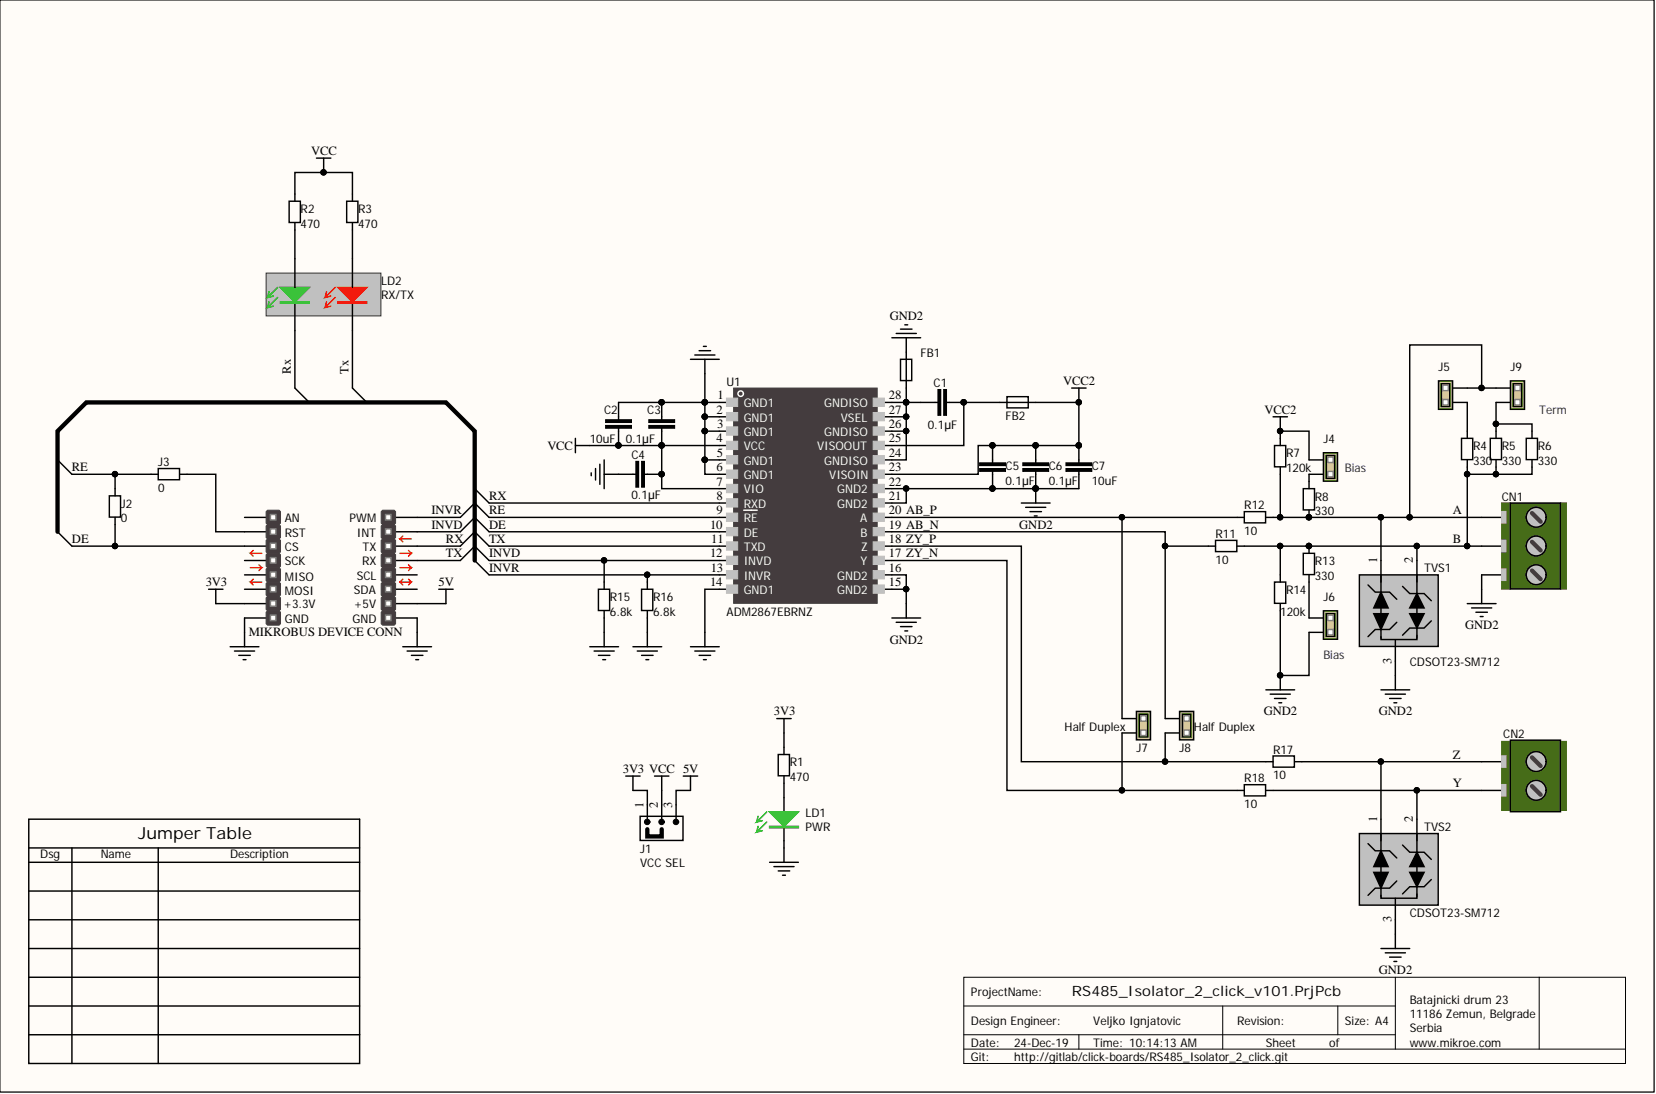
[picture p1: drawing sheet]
<svg xmlns="http://www.w3.org/2000/svg" width="292mm" height="193mm" viewBox="0 0 292 193" stroke-linecap="round" stroke-linejoin="round" font-family="sans-serif">
<defs><g id="words">
<text font-size="2.9" x="24.4" y="147.9">Jumper Table</text>
<text font-size="2.5" x="189" y="175.6">RS485_Isolator_2_click_v101.PrjPcb</text>
<g font-size="2.2">
<text x="54.9" y="27.3">VCC</text>
<text x="156.9" y="56.5">GND2</text>
<text x="51.3" y="65.9" transform="rotate(-90 51.3 65.9)">Rx</text>
<text x="61.5" y="65.9" transform="rotate(-90 61.5 65.9)">Tx</text>
<text x="126.6" y="70.4">1</text>
<text x="156.8" y="70.4">28</text>
<text x="187.5" y="67.9">VCC2</text>
<text x="126.4" y="73">2</text>
<text x="126.5" y="75.5">3</text>
<text x="156.8" y="75.5">26</text>
<text x="156.8" y="73">27</text>
<text x="223.1" y="73">VCC2</text>
<text x="12.7" y="83.1">RE</text>
<text x="96.5" y="79.3">VCC</text>
<text x="126.4" y="78">4</text>
<text x="126.4" y="83.1">6</text>
<text x="126.4" y="80.6">5</text>
<text x="156.8" y="83.1">23</text>
<text x="156.8" y="80.6">24</text>
<text x="156.8" y="78">25</text>
<text x="86.3" y="88.2">RX</text>
<text x="126.4" y="85.6">7</text>
<text x="126.4" y="88.2">8</text>
<text x="156.8" y="88.2">21</text>
<text x="156.8" y="85.6">22</text>
<text x="12.7" y="95.8">DE</text>
<text x="76.1" y="93.3">INVD</text>
<text x="76.1" y="90.7">INVR</text>
<text x="78.7" y="95.8">RX</text>
<text x="86.3" y="95.8">TX</text>
<text x="86.3" y="90.7">RE</text>
<text x="86.3" y="93.3">DE</text>
<text x="125.2" y="93.3">10</text>
<text x="125.4" y="95.8">11</text>
<text x="126.4" y="90.7">9</text>
<text x="156.8" y="95.8">18 ZY_P</text>
<text x="156.8" y="93.3">19 AB_N</text>
<text x="156.8" y="90.7">20 AB_P</text>
<text x="179.8" y="93.3">GND2</text>
<text x="256.3" y="90.7">A</text>
<text x="256.3" y="95.8">B</text>
<text x="78.7" y="98.3">TX</text>
<text x="86.3" y="98.3">INVD</text>
<text x="86.3" y="100.9">INVR</text>
<text x="125.2" y="98.3">12</text>
<text x="125.4" y="100.9">13</text>
<text x="156.8" y="100.9">16</text>
<text x="156.8" y="98.3">17 ZY_N</text>
<text x="242.9" y="99.4" transform="rotate(-90 242.9 99.4)">1</text>
<text x="249.2" y="99.4" transform="rotate(-90 249.2 99.4)">2</text>
<text x="36.3" y="103.4">3V3</text>
<text x="77.4" y="103.4">5V</text>
<text x="125.2" y="103.4">14</text>
<text x="156.8" y="103.4">15</text>
<text x="43.9" y="112.3">MIKROBUS DEVICE CONN</text>
<text x="156.9" y="113.5">GND2</text>
<text x="258.4" y="111">GND2</text>
<text x="245.4" y="117" transform="rotate(-90 245.4 117)">3</text>
<text x="136.5" y="126.2">3V3</text>
<text x="222.9" y="126.2">GND2</text>
<text x="243.2" y="126.2">GND2</text>
<text x="109.9" y="136.3">3V3 VCC 5V</text>
<text x="256.3" y="133.8">Z</text>
<text x="113.5" y="142.5" transform="rotate(-90 113.5 142.5)">1</text>
<text x="116" y="142.5" transform="rotate(-90 116 142.5)">2</text>
<text x="118.6" y="142.5" transform="rotate(-90 118.6 142.5)">3</text>
<text x="256.3" y="138.9">Y</text>
<text x="242.9" y="145" transform="rotate(-90 242.9 145)">1</text>
<text x="249.2" y="145" transform="rotate(-90 249.2 145)">2</text>
<text x="245.4" y="162.7" transform="rotate(-90 245.4 162.7)">3</text>
<text x="243.2" y="171.8">GND2</text>
</g>
<g font-size="2.1">
<text x="53" y="37.6">R2</text>
<text x="53" y="40.1">470</text>
<text x="63.2" y="37.6">R3</text>
<text x="63.2" y="40.1">470</text>
<text x="67.2" y="50.3">LD2</text>
<text x="67.2" y="52.8">RX/TX</text>
<text x="162.4" y="62.9">FB1</text>
<text x="253.7" y="65.5">J5</text>
<text x="266.4" y="65.5">J9</text>
<text x="128.1" y="68">U1</text>
<text x="164.7" y="68.3">C1</text>
<text x="106.6" y="73.1">C2</text>
<text x="114.2" y="73.1">C3</text>
<text x="163.7" y="75.6">0.1µF</text>
<text x="177.4" y="74.1">FB2</text>
<text x="27.9" y="82.2">J3</text>
<text x="104" y="78.2">10uF</text>
<text x="110.4" y="78.2">0.1µF</text>
<text x="111.4" y="80.9">C4</text>
<text x="177.4" y="83">C5</text>
<text x="185" y="83">C6</text>
<text x="192.6" y="83">C7</text>
<text x="226.8" y="80.7">R7</text>
<text x="226.8" y="83.2">120k</text>
<text x="233.4" y="78.2">J4</text>
<text x="259.8" y="79.4">R4</text>
<text x="259.8" y="82">330</text>
<text x="264.9" y="79.4">R5</text>
<text x="264.9" y="82">330</text>
<text x="271.2" y="79.4">R6</text>
<text x="271.2" y="82">330</text>
<text x="21.3" y="89.6">J2</text>
<text x="27.9" y="86.8">0</text>
<text x="111.4" y="88">0.1µF</text>
<text x="177.4" y="85.5">0.1µF</text>
<text x="185" y="85.5">0.1µF</text>
<text x="192.6" y="85.5">10uF</text>
<text x="219.5" y="89.8">R12</text>
<text x="231.9" y="88.3">R8</text>
<text x="264.9" y="88.3">CN1</text>
<text x="21.3" y="92.1">0</text>
<text x="50.2" y="92.1">AN</text>
<text x="50.2" y="94.6">RST</text>
<text x="61.7" y="92.1">PWM</text>
<text x="62.9" y="94.6">INT</text>
<text x="214.4" y="94.9">R11</text>
<text x="219.5" y="94.4">10</text>
<text x="231.9" y="90.8">330</text>
<text x="50.2" y="97.2">CS</text>
<text x="50.2" y="99.7">SCK</text>
<text x="63.9" y="99.7">RX</text>
<text x="63.9" y="97.2">TX</text>
<text x="214.4" y="99.5">10</text>
<text x="231.9" y="99.7">R13</text>
<text x="251.2" y="101">TVS1</text>
<text x="50" y="107.3">+3.3V</text>
<text x="50.2" y="105">MOSI</text>
<text x="50.2" y="102.5">MISO</text>
<text x="62.4" y="104.8">SDA</text>
<text x="62.4" y="107.3">+5V</text>
<text x="62.9" y="102.2">SCL</text>
<text x="107.6" y="106">R15</text>
<text x="115.2" y="106">R16</text>
<text x="226.8" y="104.8">R14</text>
<text x="231.9" y="102.2">330</text>
<text x="233.4" y="106">J6</text>
<text x="50.2" y="109.8">GND</text>
<text x="62.2" y="109.8">GND</text>
<text x="107.6" y="108.6">6.8k</text>
<text x="115.2" y="108.6">6.8k</text>
<text x="128.1" y="108.6">ADM2867EBRNZ</text>
<text x="225.8" y="108.6">120k</text>
<text x="248.7" y="117.4">CDSOT23-SM712</text>
<text x="187.8" y="128.9">Half Duplex</text>
<text x="210.6" y="128.9">Half Duplex</text>
<text x="265.2" y="130.1">CN2</text>
<text x="139.3" y="135.2">R1</text>
<text x="139.3" y="137.7">470</text>
<text x="200.5" y="132.7">J7</text>
<text x="208.1" y="132.7">J8</text>
<text x="219.5" y="138">R18</text>
<text x="224.6" y="132.9">R17</text>
<text x="224.6" y="137.5">10</text>
<text x="219.5" y="142.5">10</text>
<text x="142.1" y="144.1">LD1</text>
<text x="142.1" y="146.6">PWR</text>
<text x="251.2" y="146.6">TVS2</text>
<text x="7.1" y="151.4">Dsg</text>
<text x="17.8" y="151.4">Name</text>
<text x="40.6" y="151.4">Description</text>
<text x="112.9" y="150.4">J1</text>
<text x="112.9" y="152.9">VCC SEL</text>
<text x="248.7" y="161.8">CDSOT23-SM712</text>
<text x="171.3" y="175.8">ProjectName:</text>
<text x="248.7" y="177">Batajnicki drum 23</text>
<text x="248.7" y="179.6">11186 Zemun, Belgrade</text>
<text x="171.3" y="184.6">Date:</text>
<text x="171.3" y="180.8">Design Engineer:</text>
<text x="178.9" y="184.6">24-Dec-19</text>
<text x="192.8" y="184.6">Time: 10:14:13 AM</text>
<text x="192.8" y="180.8">Veljko Ignjatovic</text>
<text x="218.2" y="180.8">Revision:</text>
<text x="223.3" y="184.6">Sheet</text>
<text x="234.5" y="184.6">of</text>
<text x="237.2" y="180.8">Size: A4</text>
<text x="248.7" y="182.1">Serbia</text>
<text x="248.7" y="184.6">www.mikroe.com</text>
<text x="171.3" y="187.2">Git:</text>
<text x="178.9" y="187.2">http://gitlab/click-boards/RS485_Isolator_2_click.git</text>
</g>
<g font-size="2.1" fill="#fff">
<text x="131.2" y="71.8">GND1</text>
<text x="145.4" y="71.8">GNDISO</text>
<text x="131.2" y="74.4">GND1</text>
<text x="131.2" y="76.9">GND1</text>
<text x="145.4" y="76.9">GNDISO</text>
<text x="148.3" y="74.4">VSEL</text>
<text x="131.2" y="79.4">VCC</text>
<text x="131.2" y="82">GND1</text>
<text x="144.1" y="79.4">VISOOUT</text>
<text x="145.4" y="82">GNDISO</text>
<text x="131.2" y="84.5">GND1</text>
<text x="131.2" y="87">VIO</text>
<text x="131.2" y="89.6">RXD</text>
<text x="146.3" y="84.5">VISOIN</text>
<text x="147.7" y="89.6">GND2</text>
<text x="147.7" y="87">GND2</text>
<text x="131.2" y="92.1">RE</text>
<text x="131.2" y="94.6">DE</text>
<text x="151.7" y="92.1">A</text>
<text x="151.8" y="94.6">B</text>
<text x="131.2" y="97.2">TXD</text>
<text x="131.2" y="99.7">INVD</text>
<text x="151.8" y="99.7">Y</text>
<text x="151.9" y="97.2">Z</text>
<text x="131.2" y="102.2">INVR</text>
<text x="131.2" y="104.8">GND1</text>
<text x="147.7" y="104.8">GND2</text>
<text x="147.7" y="102.2">GND2</text>
</g>
<g font-size="2.1" fill="#000080">
<text x="271.5" y="73.1">Term</text>
<text x="237.2" y="83.2">Bias</text>
<text x="233.4" y="116.2">Bias</text>
</g>
</g></defs>
<path d="M0 0h291.7v192.6h-291.7z" fill="#fffcf8" stroke="#000" stroke-width=".18"/>
<path d="M170 177.4h76.1M215.7 177.4v7.7M236 177.4v5.1M246.1 172.4v12.7M271.5 172.4h-101.5v15.2h116.7v-2.5M170 185.1h116.7M170 182.5h76.1M190.3 182.5v2.6M271.5 185.1v-12.7h15.2v12.7" fill="none" stroke="#000" stroke-width=".18"/>
<g fill="none" stroke="#000" stroke-width=".25">
<path d="M224.6 73.5h2.5M225.8 73.5v2.6M40.6 114.1h5.1M41.4 114.8h3.5M42.1 115.6h2M42.9 116.4h.5M43.1 111.5v2.6M71 114.1h5.1M71.8 114.8h3.6M72.6 115.6h2M73.3 116.4h.5M73.6 111.5v2.6"/>
<path d="M225.8 119.1v2.6M223.3 121.7h5.1M224 122.4h3.6M224.8 123.2h2M225.6 124h.5M5.1 152.1h58.3M5.1 157.2h58.3M5.1 149.6h58.3M12.7 149.6v38M27.9 149.6v38M5.1 162.2h58.3M5.1 167.3h58.3"/>
<path d="M5.1 172.4h58.3M5.1 177.4h58.3M5.1 182.5v-38h58.3v38M5.1 182.5v5.1h58.3v-5.1M5.1 182.5h58.3"/>
</g>
<g fill="#000" stroke="#000" stroke-width=".18">
<circle cx="225.8" cy="76" r=".48"/>
<circle cx="225.8" cy="119.1" r=".48"/>
</g>
<path d="M239.8 101.4h13.9v12.6h-13.9z" fill="#c0c0c0" stroke="#000" stroke-width=".25"/>
<g fill="none" stroke="#000" stroke-width=".25">
<path d="M43.1 91.3h3.8M43.1 93.8h3.8M43.1 96.3h3.8M43.1 98.9h3.8M69.8 91.3h3.8M69.8 93.8h3.8M69.8 96.3h3.8M69.8 98.9h3.8M243.6 98.9v5.5M249.9 98.9v5.8M43.1 101.4h3.8M43.1 103.9h3.8"/>
<path d="M43.1 106.5h3.8M43.1 109h3.8M69.8 101.4h3.8M69.8 103.9h3.8M69.8 106.5h3.8M69.8 109h3.8M241.3 103.2l1.3 1.2h2.5l1.3 1.3M242.3 108.2h2.6l-1.3 2.8zM243.6 104.4l1.3 2.8h-2.6zM243.6 107v1.5M243.6 111v1.6M246.1 112.8v3.8"/>
<path d="M246.4 109.8l-1.3 1.2h-2.5l-1.3 1.3M247.4 103.4l1.3 1.3h2.5l1.3 1.3M248.7 108.2h2.5l-1.3 2.6zM249.9 104.7l1.3 2.5h-2.5zM249.9 112v.8h-6.3v-.5M249.9 107v1.5M249.9 110.8v1.8M252.5 109.5l-1.3 1.3h-2.5l-1.3 1.2"/>
</g>
<path d="M242.3 108.2h2.6l-1.3 2.8zM243.6 104.4l1.3 2.8h-2.6zM248.7 108.2h2.5l-1.3 2.6zM249.9 104.7l1.3 2.5h-2.5z" fill="#000"/>
<path d="M46.9 90.2l.3-.2h2l.3 .2v2.1l-.3 .2h-2l-.3-.2z" fill-rule="evenodd" fill="#443c3e"/>
<path d="M46.9 90.2l.3-.2h2l.3 .2v2.1l-.3 .2h-2l-.3-.2z" fill="none" stroke="#443c3e" stroke-width=".18"/>
<path d="M46.9 92.8l.3-.3h2l.3 .3v2l-.3 .3h-2l-.3-.3z" fill-rule="evenodd" fill="#443c3e"/>
<path d="M46.9 92.8l.3-.3h2l.3 .3v2l-.3 .3h-2l-.3-.3z" fill="none" stroke="#443c3e" stroke-width=".18"/>
<g fill="#fff" stroke="#808080" stroke-width=".25">
<path d="M47.7 90.8h1v.9h-1z"/>
<path d="M47.7 93.3h1v1h-1z"/>
</g>
<path d="M46.9 95.3l.3-.2h2l.3 .2v2l-.3 .3h-2l-.3-.3z" fill-rule="evenodd" fill="#443c3e"/>
<path d="M46.9 95.3l.3-.2h2l.3 .2v2l-.3 .3h-2l-.3-.3z" fill="none" stroke="#443c3e" stroke-width=".18"/>
<path d="M46.9 97.9l.3-.3h2l.3 .3v2l-.3 .2h-2l-.3-.2z" fill-rule="evenodd" fill="#443c3e"/>
<path d="M46.9 97.9l.3-.3h2l.3 .3v2l-.3 .2h-2l-.3-.2z" fill="none" stroke="#443c3e" stroke-width=".18"/>
<g fill="#fff" stroke="#808080" stroke-width=".25">
<path d="M47.7 95.8h1v1h-1z"/>
<path d="M47.7 98.4h1v.9h-1z"/>
</g>
<path d="M46.9 100.4l.3-.3h2l.3 .3v2l-.3 .3h-2l-.3-.3z" fill-rule="evenodd" fill="#443c3e"/>
<path d="M46.9 100.4l.3-.3h2l.3 .3v2l-.3 .3h-2l-.3-.3z" fill="none" stroke="#443c3e" stroke-width=".18"/>
<path d="M46.9 102.9l.3-.2h2l.3 .2v2.1l-.3 .2h-2l-.3-.2z" fill-rule="evenodd" fill="#443c3e"/>
<path d="M46.9 102.9l.3-.2h2l.3 .2v2.1l-.3 .2h-2l-.3-.2z" fill="none" stroke="#443c3e" stroke-width=".18"/>
<g fill="#fff" stroke="#808080" stroke-width=".25">
<path d="M47.7 100.9h1v1h-1z"/>
<path d="M47.7 103.4h1v1h-1z"/>
</g>
<path d="M46.9 105.5l.3-.3h2l.3 .3v2l-.3 .2h-2l-.3-.2z" fill-rule="evenodd" fill="#443c3e"/>
<path d="M46.9 105.5l.3-.3h2l.3 .3v2l-.3 .2h-2l-.3-.2z" fill="none" stroke="#443c3e" stroke-width=".18"/>
<path d="M46.9 108l.3-.3h2l.3 .3v2l-.3 .3h-2l-.3-.3z" fill-rule="evenodd" fill="#443c3e"/>
<path d="M46.9 108l.3-.3h2l.3 .3v2l-.3 .3h-2l-.3-.3z" fill="none" stroke="#443c3e" stroke-width=".18"/>
<g fill="#fff" stroke="#808080" stroke-width=".25">
<path d="M47.7 106h1v.9h-1z"/>
<path d="M47.7 108.5h1v1h-1z"/>
</g>
<path d="M67.2 90.2l.3-.2h2l.3 .2v2.1l-.3 .2h-2l-.3-.2z" fill-rule="evenodd" fill="#443c3e"/>
<path d="M67.2 90.2l.3-.2h2l.3 .2v2.1l-.3 .2h-2l-.3-.2z" fill="none" stroke="#443c3e" stroke-width=".18"/>
<path d="M67.2 92.8l.3-.3h2l.3 .3v2l-.3 .3h-2l-.3-.3z" fill-rule="evenodd" fill="#443c3e"/>
<path d="M67.2 92.8l.3-.3h2l.3 .3v2l-.3 .3h-2l-.3-.3z" fill="none" stroke="#443c3e" stroke-width=".18"/>
<g fill="#fff" stroke="#808080" stroke-width=".25">
<path d="M68 90.8h1v.9h-1z"/>
<path d="M68 93.3h1v1h-1z"/>
</g>
<path d="M67.2 95.3l.3-.2h2l.3 .2v2l-.3 .3h-2l-.3-.3z" fill-rule="evenodd" fill="#443c3e"/>
<path d="M67.2 95.3l.3-.2h2l.3 .2v2l-.3 .3h-2l-.3-.3z" fill="none" stroke="#443c3e" stroke-width=".18"/>
<path d="M67.2 97.9l.3-.3h2l.3 .3v2l-.3 .2h-2l-.3-.2z" fill-rule="evenodd" fill="#443c3e"/>
<path d="M67.2 97.9l.3-.3h2l.3 .3v2l-.3 .2h-2l-.3-.2z" fill="none" stroke="#443c3e" stroke-width=".18"/>
<g fill="#fff" stroke="#808080" stroke-width=".25">
<path d="M68 95.8h1v1h-1z"/>
<path d="M68 98.4h1v.9h-1z"/>
</g>
<path d="M67.2 100.4l.3-.3h2l.3 .3v2l-.3 .3h-2l-.3-.3z" fill-rule="evenodd" fill="#443c3e"/>
<path d="M67.2 100.4l.3-.3h2l.3 .3v2l-.3 .3h-2l-.3-.3z" fill="none" stroke="#443c3e" stroke-width=".18"/>
<path d="M67.2 102.9l.3-.2h2l.3 .2v2.1l-.3 .2h-2l-.3-.2z" fill-rule="evenodd" fill="#443c3e"/>
<path d="M67.2 102.9l.3-.2h2l.3 .2v2.1l-.3 .2h-2l-.3-.2z" fill="none" stroke="#443c3e" stroke-width=".18"/>
<g fill="#fff" stroke="#808080" stroke-width=".25">
<path d="M68 100.9h1v1h-1z"/>
<path d="M68 103.4h1v1h-1z"/>
</g>
<path d="M67.2 105.5l.3-.3h2l.3 .3v2l-.3 .2h-2l-.3-.2z" fill-rule="evenodd" fill="#443c3e"/>
<path d="M67.2 105.5l.3-.3h2l.3 .3v2l-.3 .2h-2l-.3-.2z" fill="none" stroke="#443c3e" stroke-width=".18"/>
<path d="M67.2 108l.3-.3h2l.3 .3v2l-.3 .3h-2l-.3-.3z" fill-rule="evenodd" fill="#443c3e"/>
<path d="M67.2 108l.3-.3h2l.3 .3v2l-.3 .3h-2l-.3-.3z" fill="none" stroke="#443c3e" stroke-width=".18"/>
<g fill="#fff" stroke="#808080" stroke-width=".25">
<path d="M68 106h1v.9h-1z"/>
<path d="M68 108.5h1v1h-1z"/>
</g>
<g fill="none" stroke="#ee0e22" stroke-width=".25">
<path d="M44.7 97.1l-.6 .5M45.7 99.6l.5 .5M46.2 97.6h-2.1l.6 .5M70.5 97.6h2.1l-.5 .5M71 94.6l-.5 .5M72.1 97.1l.5 .5M72.1 99.6l.5 .5M72.6 95.1h-2.1l.5 .5M44.1 100.1h2.1l-.5 .5M44.7 102.2l-.6 .5M46.2 102.7h-2.1l.6 .5M70.5 100.1h2.1l-.5 .5"/>
<path d="M70.5 102.7h2.1l-.5 .5M70.5 102.7l.5 .5M71 102.2l-.5 .5M72.1 102.2l.5 .5"/>
</g>
<path d="M263.9 68.4h3.8M263.9 71h3.8" fill="none" stroke="#000" stroke-width=".25"/>
<g fill="#ffc51a" stroke="#000" stroke-width=".25">
<path d="M266.4 67.2h2.5v5h-2.5z"/>
<path d="M266.9 67.7h1.5v4h-1.5z"/>
</g>
<g fill="#fff" stroke="#808080" stroke-width=".25">
<path d="M267.2 67.9h.9v1h-.9z"/>
<path d="M267.2 70.5h.9v.9h-.9z"/>
</g>
<path d="M230.9 81.1h3.8M230.9 83.7h3.8" fill="none" stroke="#000" stroke-width=".25"/>
<g fill="#ffc51a" stroke="#000" stroke-width=".25">
<path d="M233.4 79.9h2.5v5h-2.5z"/>
<path d="M233.9 80.4h1.5v4h-1.5z"/>
</g>
<g fill="#fff" stroke="#808080" stroke-width=".25">
<path d="M234.2 80.6h1v1h-1z"/>
<path d="M234.2 83.2h1v.9h-1z"/>
</g>
<path d="M230.9 111.5h3.8M230.9 109h3.8" fill="none" stroke="#000" stroke-width=".25"/>
<g fill="#ffc51a" stroke="#000" stroke-width=".25">
<path d="M233.4 107.7h2.5v5.1h-2.5z"/>
<path d="M233.9 108.2h1.5v4.1h-1.5z"/>
</g>
<g fill="#fff" stroke="#808080" stroke-width=".25">
<path d="M234.2 111h1v1h-1z"/>
<path d="M234.2 108.5h1v1h-1z"/>
</g>
<g fill="none" stroke="#000" stroke-width=".25">
<path d="M157.3 59.6h5.1M158.1 58.8h3.5M158.8 58.1h2.1M159.6 57.3h.5M159.9 59.6v2.5M180.2 88.7h5M180.9 89.5h3.6M181.7 90.2h2M182.4 91h.5M182.7 86.2v2.5M261.3 91.3h5.1M261.3 96.3h5.1"/>
<path d="M157.3 109h5.1M158.1 109.8h3.5M158.8 110.5h2.1M159.6 111.3h.5M159.9 106.5v2.5M261.3 101.4h5.1"/>
</g>
<circle cx="182.7" cy="86.2" r=".48" fill="#000" stroke="#000" stroke-width=".18"/>
<g fill="#466c18" stroke="#466c18" stroke-width=".25">
<path d="M275.3 88.7h1v15.2h-1z"/>
<path d="M264.9 88.7h1.5v15.2h-1.5z"/>
</g>
<path d="M266.4 88.7h8.9v15.2h-8.9z" fill="#466c18" stroke="#000" stroke-width=".25"/>
<g fill="#c0c0c0" stroke="#000" stroke-width=".25">
<circle cx="271" cy="101.4" r="1.75"/>
<circle cx="271" cy="96.3" r="1.75"/>
</g>
<path d="M270.2 95.6l1.6 1.5M270.2 100.6l1.6 1.6" fill="none" stroke="#443c3e" stroke-width=".76"/>
<g fill="#c0c0c0" stroke="#c0c0c0" stroke-width=".25">
<path d="M264.9 100.4h.7v2h-.7z"/>
<path d="M264.9 95.3h.7v2h-.7z"/>
</g>
<circle cx="271" cy="91.2" r="1.75" fill="#c0c0c0" stroke="#000" stroke-width=".25"/>
<path d="M270.2 90.5l1.6 1.5" fill="none" stroke="#443c3e" stroke-width=".76"/>
<path d="M264.9 90.2h.7v2h-.7z" fill="#c0c0c0" stroke="#c0c0c0" stroke-width=".25"/>
<path d="M158.8 63.4h2v3.7h-2zM159.9 62.1v6.3M189 68.4h2.6M190.3 68.4v2.6" fill="none" stroke="#000" stroke-width=".25"/>
<circle cx="190.3" cy="71" r=".48" fill="#000" stroke="#000" stroke-width=".18"/>
<path d="M239.8 147h13.9v12.7h-13.9z" fill="#c0c0c0" stroke="#000" stroke-width=".25"/>
<g fill="none" stroke="#000" stroke-width=".25">
<path d="M197.9 129.3h3.8M197.9 126.8h3.8M241.3 148.8l1.3 1.3h2.5l1.3 1.2M242.3 153.9h2.6l-1.3 2.8zM243.6 150.1l1.3 2.8h-2.6zM243.6 144.5v5.6M243.6 152.6v1.5M243.6 156.7v1.5M246.1 158.4v3.8M246.4 155.4l-1.3 1.3h-2.5l-1.3 1.2M247.4 149.1l1.3 1.2h2.5l1.3 1.3M248.7 153.9h2.5l-1.3 2.5z"/>
<path d="M249.9 150.3l1.3 2.6h-2.5zM249.9 157.7v.7h-6.3v-.5M249.9 144.5v5.8M249.9 152.6v1.5M249.9 156.4v1.8M252.5 155.1l-1.3 1.3h-2.5l-1.3 1.3M243.6 167.3h5.1M244.3 168.1h3.6M245.1 168.8h2M245.9 169.6h.5M246.1 164.8v2.5"/>
</g>
<path d="M242.3 153.9h2.6l-1.3 2.8zM243.6 150.1l1.3 2.8h-2.6zM248.7 153.9h2.5l-1.3 2.5zM249.9 150.3l1.3 2.6h-2.5z" fill="#000"/>
<g fill="#ffc51a" stroke="#000" stroke-width=".25">
<path d="M200.5 125.5h2.4v5h-2.4z"/>
<path d="M201 126h1.4v4h-1.4z"/>
</g>
<g fill="#fff" stroke="#808080" stroke-width=".25">
<path d="M201.2 128.8h1v.9h-1z"/>
<path d="M201.2 126.2h1v1h-1z"/>
</g>
<path d="M205.5 129.3h3.8M205.5 126.8h3.8" fill="none" stroke="#000" stroke-width=".25"/>
<g fill="#ffc51a" stroke="#000" stroke-width=".25">
<path d="M208.1 125.5h2.4v5h-2.4z"/>
<path d="M208.6 126h1.4v4h-1.4z"/>
</g>
<g fill="#fff" stroke="#808080" stroke-width=".25">
<path d="M208.8 128.8h1v.9h-1z"/>
<path d="M208.8 126.2h1v1h-1z"/>
</g>
<path d="M255 68.4h3.8M255 71h3.8M83.7 86.2l2.6 2.5" fill="none" stroke="#000" stroke-width=".25"/>
<g fill="#ffc51a" stroke="#000" stroke-width=".25">
<path d="M253.7 67.2h2.5v5h-2.5z"/>
<path d="M254.2 67.7h1.5v4h-1.5z"/>
</g>
<g fill="#fff" stroke="#808080" stroke-width=".25">
<path d="M254.5 67.9h1v1h-1z"/>
<path d="M254.5 70.5h1v.9h-1z"/>
</g>
<path d="M135.7 152.1h5.1M136.5 152.9h3.6M137.3 153.6h2M138 154.4h.5M138.3 140.7v2.5M138.3 145.8v2.5M138.3 149.6v2.5" fill="none" stroke="#000" stroke-width=".25"/>
<path d="M135.7 145.8h5.1v.2h-5.1zM135.7 145.9h5.1" fill="none" stroke="#00bf00" stroke-width=".25"/>
<path d="M135.7 143.2h5.1l-2.5 2.6z" fill="#00bf00"/>
<path d="M133.7 145.8l-.2 1M133.7 144l-.2 1M135.2 145l-1.7 1.8 1-.3M135.2 143.2l-1.7 1.8 1-.3M135.7 143.2h5.1l-2.5 2.6z" fill="none" stroke="#00bf00" stroke-width=".25"/>
<g fill="none" stroke="#000" stroke-width=".25">
<path d="M101.5 77.3v2.6M101.5 78.6h2.5M109.1 71v3M109.1 75.5v3.1M116.7 71v3M116.7 75.5v3.1M121.8 63.4h5.1M122.6 62.6h3.5M123.3 61.9h2M124.1 61.1h.5M124.3 63.4v2.5M162.4 71h3"/>
<path d="M167 71h3M175.1 78.6v3M176.3 71h6.4M177.6 70h3.8v1.9h-3.8zM182.7 78.6v3M190.3 78.6v3M224.8 78.6h2v3.7h-2zM225.8 77.3v1.3M257.8 77.3h2v3.8h-2zM258.8 76.1v1.2M262.9 77.3h1.9v3.8h-1.9zM263.9 76.1v1.2"/>
<path d="M269.2 77.3h2v3.8h-2zM270.2 76.1v1.2M83.7 93.8l-2.5 2.5M83.7 96.3l-2.5 2.6M104.3 83.4v.5M105 82.6v2.1M105.8 81.9v3.5M106.6 81.1v5.1M106.6 83.7h5.6M113.7 83.7h3M175.1 83.2v3M182.7 83.2v3"/>
<path d="M190.3 83.2v3M213.1 96.3h1.3M214.4 95.3h3.8v2h-3.8zM218.2 91.3h1.3M218.2 96.3h1.3M219.5 90.2h3.7v2h-3.7zM223.3 91.3h1.3M225.8 82.4v1.3M229.9 86.2h2v3.7h-2zM229.9 97.6h2v3.8h-2zM230.9 84.9v1.3M230.9 90v1.3"/>
<path d="M230.9 96.3v1.3M258.8 81.1v1.3M263.9 81.1v1.3M270.2 81.1v1.3M36.8 103.9h2.5M38.1 103.9v2.6M77.4 103.9h2.5M78.7 103.9v2.6M105.6 103.9h1.9v3.8h-1.9zM106.6 102.7v1.2M106.6 107.7v1.3M121.8 114.1h5.1"/>
<path d="M122.6 114.8h3.5M123.3 115.6h2M124.1 116.4h.5M124.3 111.5v2.6M224.8 102.7h2v3.7h-2zM225.8 101.4v1.3M225.8 106.5v1.2M230.9 101.4v1.3M218.2 139.4h1.3M219.5 138.4h3.7v2h-3.7zM223.3 134.4h1.3M223.3 139.4h1.3"/>
<path d="M224.6 133.3h3.7v2h-3.7zM228.4 134.4h1.2M261.3 134.4h5.1M261.3 139.4h5.1"/>
</g>
<g fill="#000" stroke="#000" stroke-width=".18">
<circle cx="109.1" cy="78.6" r=".48"/>
<circle cx="116.7" cy="78.6" r=".48"/>
<circle cx="116.7" cy="71" r=".48"/>
<circle cx="170" cy="71" r=".48"/>
<circle cx="175.1" cy="78.6" r=".48"/>
<circle cx="182.7" cy="78.6" r=".48"/>
<circle cx="190.3" cy="78.6" r=".48"/>
<circle cx="116.7" cy="83.6" r=".48"/>
<circle cx="175.1" cy="86.2" r=".48"/>
<circle cx="182.7" cy="86.2" r=".48"/>
<circle cx="230.9" cy="96.3" r=".48"/>
<circle cx="230.9" cy="91.2" r=".48"/>
</g>
<g fill="#000">
<path d="M106.8 75h4.6v.5h-4.6z" fill-rule="evenodd"/>
<path d="M106.8 74h4.6v.5h-4.6z" fill-rule="evenodd"/>
<path d="M114.4 75h4.6v.5h-4.6z" fill-rule="evenodd"/>
<path d="M114.4 74h4.6v.5h-4.6z" fill-rule="evenodd"/>
<path d="M165.4 68.7h.5v4.6h-.5z" fill-rule="evenodd"/>
<path d="M166.5 68.7h.5v4.6h-.5z" fill-rule="evenodd"/>
<path d="M112.2 81.4h.5v4.5h-.5z" fill-rule="evenodd"/>
<path d="M113.2 81.4h.5v4.5h-.5z" fill-rule="evenodd"/>
<path d="M172.8 81.6h4.6v.5h-4.6z" fill-rule="evenodd"/>
<path d="M172.8 82.6h4.6v.6h-4.6z" fill-rule="evenodd"/>
<path d="M180.4 81.6h4.6v.5h-4.6z" fill-rule="evenodd"/>
<path d="M180.4 82.6h4.6v.6h-4.6z" fill-rule="evenodd"/>
<path d="M188 82.6h4.6v.6h-4.6z" fill-rule="evenodd"/>
<path d="M188 81.6h4.6v.5h-4.6z" fill-rule="evenodd"/>
</g>
<g fill="none" stroke="#000" stroke-width=".18">
<path d="M106.8 75h4.6v.5h-4.6zM106.8 74h4.6v.5h-4.6zM114.4 75h4.6v.5h-4.6zM114.4 74h4.6v.5h-4.6zM165.4 68.7h.5v4.6h-.5zM166.5 68.7h.5v4.6h-.5zM112.2 81.4h.5v4.5h-.5zM113.2 81.4h.5v4.5h-.5zM172.8 81.6h4.6v.5h-4.6zM172.8 82.6h4.6v.6h-4.6zM180.4 81.6h4.6v.5h-4.6zM180.4 82.6h4.6v.6h-4.6z"/>
<path d="M188 82.6h4.6v.6h-4.6zM188 81.6h4.6v.5h-4.6z"/>
</g>
<g fill="#466c18" stroke="#466c18" stroke-width=".25">
<path d="M275.3 130.8h1v12.1h-1z"/>
<path d="M264.9 130.8h1.5v12.1h-1.5z"/>
</g>
<path d="M266.4 130.6h8.9v12.6h-8.9z" fill="#466c18" stroke="#000" stroke-width=".25"/>
<g fill="#c0c0c0" stroke="#000" stroke-width=".25">
<circle cx="271" cy="139.4" r="1.75"/>
<circle cx="271" cy="134.3" r="1.75"/>
</g>
<path d="M270.2 133.6l1.6 1.5M270.2 138.7l1.6 1.5" fill="none" stroke="#443c3e" stroke-width=".76"/>
<g fill="#c0c0c0" stroke="#c0c0c0" stroke-width=".25">
<path d="M264.9 138.4h.7v2h-.7z"/>
<path d="M264.9 133.3h.7v2h-.7z"/>
</g>
<g fill="none" stroke="#000" stroke-width=".25">
<path d="M19.3 87.5h2v3.7h-2zM20.3 86.2v1.3M20.3 91.3v1.2M81.2 91.3l2.5-2.6 2.6 2.6M81.2 93.8l2.5-2.5 2.6 2.5M83.7 93.8l2.6 2.5M83.7 96.3l2.6 2.6M83.7 98.9l2.6 2.5M104 114.1h5.1M104.8 114.8h3.5M105.6 115.6h2M106.3 116.4h.5"/>
<path d="M106.6 111.5v2.6M111.6 114.1h5.1M112.4 114.8h3.6M113.2 103.9h1.9v3.8h-1.9zM113.2 115.6h2M113.9 116.4h.5M114.2 102.7v1.2M114.2 107.7v1.3M114.2 111.5v2.6M246.1 119.1v2.6M258.8 106.5h5.1M259.6 107.2h3.5"/>
<path d="M260.3 108h2.1M261.1 108.8h.5M261.3 103.9v2.6M110.4 136.9h2.5M111.6 136.9v2.5M115.4 136.9h2.6M116.7 136.9v2.5M120.5 136.9h2.6M121.8 136.9v2.5M137 126.8h2.6M138.3 126.8v2.5M243.6 121.7h5.1"/>
<path d="M244.3 122.4h3.6M245.1 123.2h2M245.9 124h.5M112.9 144h7.6v4.2h-7.6zM114.2 142v2.5M116.7 142v2.5M119.3 142v2.5"/>
</g>
<path d="M114.2 146.3v1.2h2.5v-1.2" fill="none" stroke="#000" stroke-width=".76"/>
<g fill="#000" stroke="#000" stroke-width=".18">
<path d="M113.8 144.7a.48 .48 0 0 0 .2 .7 .48 .48 0 0 0 .6-.4h-.4h.4a.48 .48 0 0 0-.3-.5 .48 .48 0 0 0-.5 .2zM114.2 145h.4z" fill-rule="evenodd"/>
<path d="M116.3 144.7a.48 .48 0 0 0 .2 .7 .48 .48 0 0 0 .7-.4h-.5h.5a.48 .48 0 0 0-.4-.5 .48 .48 0 0 0-.5 .2zM116.7 145h.5z" fill-rule="evenodd"/>
<path d="M118.8 144.7a.48 .48 0 0 0 .3 .7 .48 .48 0 0 0 .6-.4h-.5h.5a.48 .48 0 0 0-.3-.5 .48 .48 0 0 0-.6 .2zM119.2 145h.5z" fill-rule="evenodd"/>
</g>
<path d="M46.9 48.2h20.3v7.5h-20.3z" fill="#c0c0c0" stroke="#303030" stroke-width=".18"/>
<path d="M52 53.2v5.1" fill="none" stroke="#000" stroke-width=".25"/>
<path d="M49.5 53.2h5.1v.3h-5.1zM49.5 53.4h5.1" fill="none" stroke="#00bf00" stroke-width=".25"/>
<path d="M49.5 50.7h5.1l-2.6 2.5z" fill="#00bf00"/>
<path d="M47.4 53.2l-.2 1.1M47.4 51.5l-.2 1M49 52.5l-1.8 1.8 1-.3M49 50.7l-1.8 1.8 1-.3M49.5 50.7h5.1l-2.6 2.5z" fill="none" stroke="#00bf00" stroke-width=".25"/>
<path d="M62.2 53.2v5.1" fill="none" stroke="#000" stroke-width=".25"/>
<path d="M59.6 53.2h5.1v.3h-5.1zM59.6 53.4h5.1" fill="none" stroke="#f00" stroke-width=".25"/>
<path d="M59.6 50.7h5.1l-2.5 2.5z" fill="#f30"/>
<path d="M57.6 53.2l-.3 1.1M57.6 51.5l-.3 1M59.1 52.5l-1.8 1.8 1.1-.3M59.1 50.7l-1.8 1.8 1.1-.3M59.6 50.7h5.1l-2.5 2.5z" fill="none" stroke="#f00" stroke-width=".25"/>
<g fill="none" stroke="#000" stroke-width=".25">
<path d="M51 35.5h2v3.7h-2zM52 35.5v-5.1h10.2v5.1M52 39.3v11.4M55.8 27.9h2.6M57.1 27.9v2.5M61.2 35.5h1.9v3.7h-1.9zM62.2 39.3v11.4M52 58.3v10.1l2.6 2.6M62.2 58.3v10.1l2.5 2.6M104 78.6h25.4M109.1 71h20.3M116.7 78.6v7.6h12.7"/>
<path d="M124.3 73.5h5.1M124.3 65.9v15.2M124.3 76.1h5.1M154.8 73.5h5.1M154.8 76.1h5.1M154.8 71h7.6M159.9 68.4v12.7h-5.1M176.3 71h-6.3v7.6h-15.2M182.7 71h7.6v7.6h-17.8v5.1h-17.7M225.8 77.3v-1.2h5.1v5M258.8 68.4h2.5v-7.6h-12.6v30.5M258.8 71v5.1"/>
<path d="M261.3 68.4h2.6M263.9 71v3.8h6.3v1.3M263.9 74.8v1.3M10.1 81.1l2.6 2.6h7.6v2.5M10.1 93.8l2.6 2.5h30.4M20.3 83.7h7.6M20.3 92.5v3.8M27.9 82.6h3.8v2h-3.8zM31.7 83.7h6.4v10.1h5M73.6 96.3h7.6M73.6 98.9h7.6M73.6 93.8h7.6"/>
<path d="M73.6 91.3h7.6M86.3 88.7h43.1M86.3 96.3h43.1M86.3 98.9h20.3M86.3 93.8h43.1M86.3 91.3h43.1M124.3 81.1v2.6h5.1M124.3 81.1h5.1M129.4 98.9h-22.8v3.8M154.8 91.3h63.4M154.8 96.3h25.4v38.1h43.1M154.8 98.9h22.8v40.5h40.6"/>
<path d="M154.8 93.8h50.7v33M154.8 86.2h5.1M190.3 86.2h-30.4v2.5h-5.1M197.9 91.3v35.5M205.5 96.3h7.6M219.5 96.3h6.3v5.1M224.6 91.3h36.7M225.8 96.3h35.5M225.8 83.7v7.6M230.9 83.7v1.2M243.6 91.3v7.6M249.9 96.3v2.6"/>
<path d="M258.8 82.4v1.3M263.9 82.4v1.3M270.2 82.4v1.3h-11.4v12.6M38.1 106.5h5M43.1 109v2.5M73.6 106.5h5.1M73.6 109v2.5M86.3 101.4h27.9M106.6 109v2.5M114.2 109v2.5M129.4 103.9h-5.1v7.6M129.4 101.4h-15.2v1.3"/>
<path d="M154.8 101.4h5.1v5.1M154.8 103.9h5.1M225.8 107.7v11.4h5.1v-7.6M230.9 102.7v6.3M246.1 116.6v2.5M261.3 101.4v2.5M111.6 139.4h2.6v2.6M116.7 139.4v2.6M121.8 139.4h-2.5v2.6M137.3 133.1h2v3.7h-2zM138.3 129.3v3.8M138.3 136.9v3.8"/>
<path d="M197.9 129.3v10.1M205.5 129.3v5.1M224.6 139.4h25.3M229.6 134.4h31.7M243.6 134.4v10.1M261.3 139.4h-11.4v5.1M138.3 148.3v1.3M246.1 162.2v2.6"/>
</g>
<g fill="#000" stroke="#000" stroke-width=".18">
<circle cx="57.1" cy="30.4" r=".48"/>
<circle cx="109.1" cy="78.6" r=".48"/>
<circle cx="116.7" cy="78.6" r=".48"/>
<circle cx="116.7" cy="71" r=".48"/>
<circle cx="124.3" cy="76" r=".48"/>
<circle cx="124.3" cy="73.5" r=".48"/>
<circle cx="124.3" cy="71" r=".48"/>
<circle cx="159.8" cy="76" r=".48"/>
<circle cx="159.8" cy="73.5" r=".48"/>
<circle cx="159.8" cy="71" r=".48"/>
<circle cx="170" cy="71" r=".48"/>
<circle cx="175.1" cy="78.6" r=".48"/>
<circle cx="182.7" cy="78.6" r=".48"/>
<circle cx="190.3" cy="78.6" r=".48"/>
<circle cx="190.3" cy="71" r=".48"/>
<circle cx="225.8" cy="76" r=".48"/>
<circle cx="261.3" cy="68.4" r=".48"/>
<circle cx="263.9" cy="74.8" r=".48"/>
<circle cx="20.3" cy="83.6" r=".48"/>
<circle cx="20.3" cy="96.3" r=".48"/>
<circle cx="106.5" cy="98.8" r=".48"/>
<circle cx="116.7" cy="83.6" r=".48"/>
<circle cx="124.3" cy="81.1" r=".48"/>
<circle cx="159.8" cy="86.2" r=".48"/>
<circle cx="175.1" cy="86.2" r=".48"/>
<circle cx="182.7" cy="86.2" r=".48"/>
<circle cx="197.9" cy="91.2" r=".48"/>
<circle cx="205.5" cy="96.3" r=".48"/>
<circle cx="225.8" cy="96.3" r=".48"/>
<circle cx="225.8" cy="91.2" r=".48"/>
<circle cx="230.9" cy="96.3" r=".48"/>
<circle cx="230.9" cy="91.2" r=".48"/>
<circle cx="243.6" cy="91.2" r=".48"/>
<circle cx="248.6" cy="91.2" r=".48"/>
<circle cx="249.9" cy="96.3" r=".48"/>
<circle cx="258.8" cy="83.6" r=".48"/>
<circle cx="258.8" cy="96.3" r=".48"/>
<circle cx="263.9" cy="83.6" r=".48"/>
<circle cx="114.2" cy="101.4" r=".48"/>
<circle cx="159.8" cy="103.9" r=".48"/>
<circle cx="225.8" cy="119.1" r=".48"/>
<circle cx="197.9" cy="139.4" r=".48"/>
<circle cx="205.5" cy="134.3" r=".48"/>
<circle cx="243.6" cy="134.3" r=".48"/>
<circle cx="249.9" cy="139.4" r=".48"/>
</g>
<path d="M10.1 93.8v-17.7l5.1-5.1h63.5l5 5.1v22.8" fill="none" stroke="#000" stroke-width=".76"/>
<path d="M129.4 68.4h25.3v38h-25.3z" fill="#443c3e" stroke="#443c3e" stroke-width=".18"/>
<g fill="none" stroke="#fff" stroke-width=".25">
<path d="M131.2 90h2.4"/>
<circle cx="130.6" cy="69.4" r=".48"/>
</g>
<g fill="#c0c0c0" stroke="#c0c0c0" stroke-width=".18">
<path d="M128.1 82.9h2v1.5h-2z"/>
<path d="M128.1 80.4h2v1.4h-2z"/>
<path d="M128.1 77.8h2v1.5h-2z"/>
<path d="M128.1 75.3h2v1.5h-2z"/>
<path d="M128.1 72.8h2v1.4h-2z"/>
<path d="M128.1 70.2h2v1.5h-2z"/>
<path d="M128.1 85.4h2v1.5h-2z"/>
<path d="M128.1 88h2v1.4h-2z"/>
<path d="M128.1 90.5h2v1.5h-2z"/>
<path d="M128.1 93h2v1.5h-2z"/>
<path d="M128.1 95.6h2v1.4h-2z"/>
<path d="M128.1 98.1h2v1.5h-2z"/>
<path d="M128.1 100.6h2v1.5h-2z"/>
<path d="M128.1 103.2h2v1.4h-2z"/>
<path d="M154 82.9h2v1.5h-2z"/>
<path d="M154 80.4h2v1.4h-2z"/>
<path d="M154 77.8h2v1.5h-2z"/>
<path d="M154 75.3h2v1.5h-2z"/>
<path d="M154 72.8h2v1.4h-2z"/>
<path d="M154 70.2h2v1.5h-2z"/>
<path d="M154 85.4h2v1.5h-2z"/>
<path d="M154 88h2v1.4h-2z"/>
<path d="M154 90.5h2v1.5h-2z"/>
<path d="M154 93h2v1.5h-2z"/>
<path d="M154 95.6h2v1.4h-2z"/>
<path d="M154 98.1h2v1.5h-2z"/>
<path d="M154 100.6h2v1.5h-2z"/>
<path d="M154 103.2h2v1.4h-2z"/>
</g>
<use href="#words"/>
</svg>
